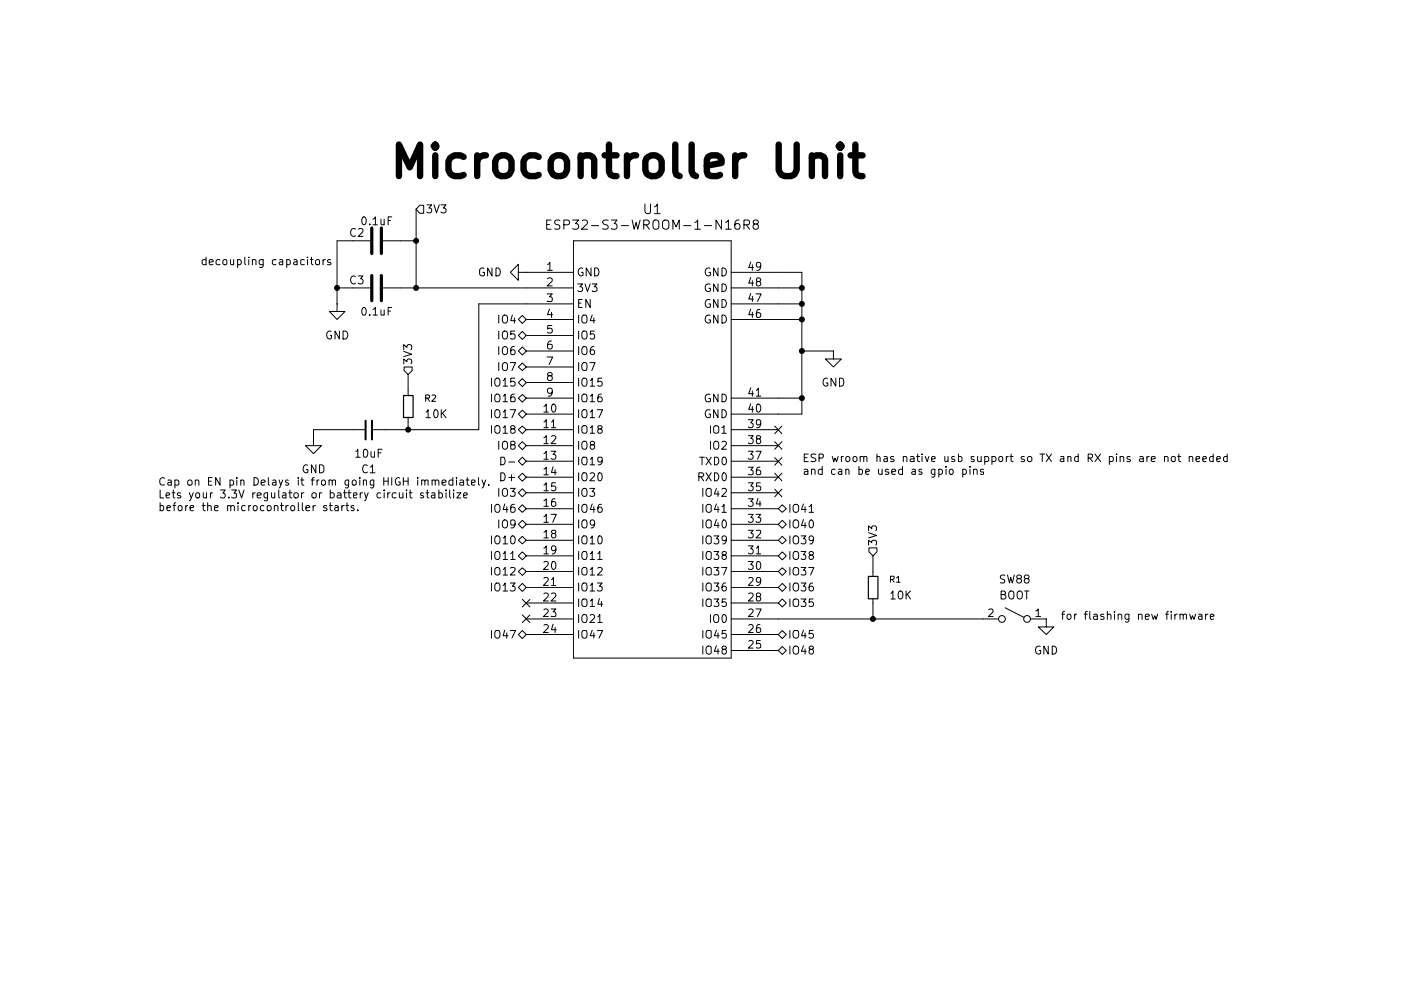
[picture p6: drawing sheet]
<svg xmlns="http://www.w3.org/2000/svg" width="297mm" height="210mm" viewBox="0 0 297 210" stroke-linecap="round" stroke-linejoin="round" font-family="sans-serif">
<g fill="none" stroke="#000" stroke-width=".21">
<path d="M176.7 74.4v1.7h1.7l-1.7 1.7-1.7-1.7h1.7M176.7 74.4h.1M184.1 115.6v-1l.7 .5 .1-.5h.8l.1 .2v.5l-.1 .3M184.1 112.9l1.7 .6-1.7 .5M184.1 112.5v-1l.7 .6 .1-.5h.8l.1 .2-.1 .7M184.2 116.2h1.7v.8l-.8 .9-.9-.9zM185.1 121.2v1M185.1 126.9v.9M208.4 131.2h3.4M209.6 129.3l.7-.2 .3 .4-1.1 1.2h1.1M213.1 128.9l4 2M218.4 131.2h3.4"/>
<path d="M219.6 129.5l.5-.4v1.6M219.6 130.7h1M221.8 131.2v1.7h1.6l-1.6 1.6-1.7-1.6h1.7M221.8 131.2h.1"/>
<circle cx="212.4" cy="131.2" r=".72"/>
<circle cx="217.8" cy="131.2" r=".72"/>
</g>
<path d="M184.1 122.2h2v4.8h-2z" fill="none" stroke="#000" stroke-width=".25"/>
<path d="M165.9 107l.8 .9-.8 .7-.9-.7z" fill="#fff"/>
<path d="M165 107.9l.9-.9 .8 .9-.8 .7zM167.5 106.9v1.7M168.2 107.2a.6 .6 0 0 1 .7-.3 .6 .6 0 0 1 .4 .5v.6a.59 .59 0 0 1-.6 .7 .59 .59 0 0 1-.6-.7zM170.3 106.8l-.4 1.2h1M170.7 107.4v1.2M171.5 107.4l.5-.5v1.7M171.5 108.6h1" fill="none" stroke="#000" stroke-width=".21"/>
<path d="M165 114.6l.9-.9 .8 .9-.8 .7z" fill="#fff"/>
<path d="M165 114.6l.9-.9 .8 .9-.8 .7zM167.5 113.6v1.7M168.2 113.9a.6 .6 0 0 1 .7-.3 .6 .6 0 0 1 .4 .5v.6a.59 .59 0 0 1-.6 .6 .59 .59 0 0 1-.6-.6zM169.8 113.6h1.1l-.6 .6h.3l.3 .4-.1 .5-.2 .2h-.5l-.3-.2M172.5 114.3l-.4 .3h-.4l-.2-.3 .2-.6 .4-.1 .3 .2a1.35 1.35 0 0 1-.4 1.5h-.3" fill="none" stroke="#000" stroke-width=".21"/>
<path d="M165 127.8l.9-.8 .8 .8-.8 .9z" fill="#fff"/>
<path d="M165 127.8l.9-.8 .8 .8-.8 .9zM167.5 127v1.6M168.2 127.2l.7-.2a1.05 1.05 0 0 1 .3 1.4l-.6 .2a1.05 1.05 0 0 1-.4-1.4zM169.8 127h1.1l-.6 .6 .5 .2 .1 .6-.3 .2h-.5l-.3-.2M172.4 127h-.8l-.1 .8 .3-.2 .5 .1 .2 .7a.59 .59 0 0 1-1 0" fill="none" stroke="#000" stroke-width=".21"/>
<path d="M165.9 137.1l.8 .8-.8 .9-.9-.9z" fill="#fff"/>
<path d="M165 137.9l.9-.8 .8 .8-.8 .9zM167.5 137v1.7M168.2 137.2a.6 .6 0 0 1 .7-.2 .6 .6 0 0 1 .4 .6v.5a.59 .59 0 0 1-.6 .6 .59 .59 0 0 1-.6-.6zM170.3 136.9l-.4 1.2h1M170.7 137.6v1.1M171.9 137.7l-.4-.3a.44 .44 0 0 1 .6-.4 .44 .44 0 0 1 .3 .6l-.5 .1-.4 .3v.3l.4 .4 .4-.1 .2-.3-.1-.5-.3-.1" fill="none" stroke="#000" stroke-width=".21"/>
<path d="M165.9 123.7l.8 .8-.8 .9-.9-.9z" fill="#fff"/>
<path d="M165 124.5l.9-.8 .8 .8-.8 .9zM167.5 123.6v1.7M168.2 123.9a.6 .6 0 0 1 .7-.3 .6 .6 0 0 1 .4 .6v.5a.59 .59 0 0 1-.6 .6 .59 .59 0 0 1-.6-.6zM169.8 123.6h1.1l-.6 .7h.3l.3 .2-.1 .6-.2 .2h-.5l-.3-.2M172.3 123.6h-.3a1.06 1.06 0 0 0-.1 1.7l.5-.2 .1-.6a.54 .54 0 0 0-1 0" fill="none" stroke="#000" stroke-width=".21"/>
<path d="M165 134.5l.9-.8 .8 .8-.8 .9z" fill="#fff"/>
<path d="M66.5 92.8v1.7h1.7l-1.7 1.7-1.7-1.7h1.7M66.5 92.8h.1M74.8 91.1h2.7M78.8 91.1h2.7M165 134.5l.9-.8 .8 .8-.8 .9zM167.5 133.7v1.6M168.2 133.9l.2-.2h.7a1.17 1.17 0 0 1 0 1.5 .59 .59 0 0 1-1-.4zM170.3 133.6l-.4 1.2h1M170.7 134.2v1.1M172.4 133.7h-.8l-.1 .8 .3-.2 .5 .1 .2 .2-.1 .5-.3 .2-.6-.2" fill="none" stroke="#000" stroke-width=".21"/>
<path d="M77.5 89.2v4M78.9 89.2v4" fill="none" stroke="#000" stroke-width=".42"/>
<path d="M85.7 77.8h1.7v.8l-.9 .8-.8-.8z" fill="#fff"/>
<path d="M71.5 64.4v1.6h1.7l-1.7 1.7-1.7-1.7h1.7M71.5 64.4h.1M74.8 61h3.7M81.2 61h3.6M85.6 77.1v-1l.7 .6 .2-.6 .6 .1 .2 .3-.2 .6M85.6 74.5l1.7 .6-1.7 .5M85.6 74.2v-1.1l.7 .6 .2-.6 .6 .1 .2 .2v.5l-.2 .3M85.7 77.8h1.7v.8l-.9 .8-.8-.8zM86.5 82.8v1M86.5 88.5v1" fill="none" stroke="#000" stroke-width=".21"/>
<path d="M78.8 58.4v5.4M80.9 58.4v5.4" fill="none" stroke="#000" stroke-width=".68"/>
<path d="M85.6 83.9h2v4.6h-2z" fill="none" stroke="#000" stroke-width=".25"/>
<path d="M109.9 101.2l.8-.9 .9 .9-.9 .8z" fill="#fff"/>
<path d="M106.2 100.2h.4a.95 .95 0 0 1 .5 .9 .95 .95 0 0 1-.5 .8h-.4zM107.9 101.3h1.2M108.5 100.7v1.2M109.9 101.2l.8-.9 .9 .9-.9 .8z" fill="none" stroke="#000" stroke-width=".21"/>
<path d="M109.9 111.2l.8-.9 .9 .9-.9 .8z" fill="#fff"/>
<path d="M105.7 110.2v1.7M106.6 110.5a.54 .54 0 0 1 .9 0 1.05 1.05 0 0 1-.3 1.4 .57 .57 0 0 1-.7-.5zM109.2 111l-.3 .3-.6-.1 .1-.9 .5-.1 .2 .2a1.26 1.26 0 0 1-.2 1.4l-.5 .1M109.9 111.2l.8-.9 .9 .9-.9 .8z" fill="none" stroke="#000" stroke-width=".21"/>
<path d="M109.9 114.6l.8-.9 .9 .9-.9 .7z" fill="#fff"/>
<path d="M104.2 113.6v1.7M105 113.9l.3-.3h.4a1.11 1.11 0 0 1 0 1.7 .6 .6 0 0 1-.8-.6zM106.7 114h.1l.3-.4v1.7M106.7 115.3h.9M108.4 113.8l.2-.2a.88 .88 0 0 1 .7 .9 .88 .88 0 0 1-.7 .8l-.3-.3zM109.9 114.6l.8-.9 .9 .9-.9 .7z" fill="none" stroke="#000" stroke-width=".21"/>
<path d="M109.9 117.9l.8-.9 .9 .9-.9 .8z" fill="#fff"/>
<path d="M104.2 116.9v1.7M105 117.2l.3-.3h.4a1.16 1.16 0 0 1 0 1.7 .6 .6 0 0 1-.8-.6zM106.7 117.4l.4-.5v1.7M106.7 118.6h.9M108.3 117.4l.4-.5v1.7M108.3 118.6h.9M109.9 117.9l.8-.9 .9 .9-.9 .8z" fill="none" stroke="#000" stroke-width=".21"/>
<path d="M109.9 104.5l.8-.9 .9 .9-.9 .8z" fill="#fff"/>
<path d="M105.7 103.5v1.7M106.6 103.8a.54 .54 0 0 1 .9 0 1.05 1.05 0 0 1-.3 1.4 .57 .57 0 0 1-.7-.5zM108.2 103.5h1l-.6 .7 .5 .2v.7l-.2 .1h-.5l-.2-.1M109.9 104.5l.8-.9 .9 .9-.9 .8z" fill="none" stroke="#000" stroke-width=".21"/>
<path d="M110.7 107l.9 .9-.9 .7-.8-.7z" fill="#fff"/>
<path d="M104.2 106.9v1.7M105 107.2l.3-.3h.4a1.11 1.11 0 0 1 0 1.7 .6 .6 0 0 1-.8-.6zM107 106.8l-.3 1.2h1M107.4 107.4v1.2M109.1 106.9a.63 .63 0 0 0-.8 .5v1.1l.2 .1 .6-.1 .1-.6-.1-.3-.6-.1-.2 .4M109.9 107.9l.8-.9 .9 .9-.9 .7z" fill="none" stroke="#000" stroke-width=".21"/>
<path d="M109.9 124.5l.8-.8 .9 .8-.9 .9z" fill="#fff"/>
<path d="M104.2 123.6v1.7M105 123.9l.3-.3h.4a1.16 1.16 0 0 1 0 1.7 .6 .6 0 0 1-.8-.6zM106.7 124.1l.4-.5v1.7M106.7 125.3h.9M108.2 123.6h1l-.6 .7 .6 .2-.1 .6-.2 .2h-.5l-.2-.2M109.9 124.5l.8-.8 .9 .8-.9 .9z" fill="none" stroke="#000" stroke-width=".21"/>
<path d="M109.9 121.2l.8-.8 .9 .8-.9 .8z" fill="#fff"/>
<path d="M104.2 120.3v1.6M105.2 120.4l.5-.1a1.04 1.04 0 0 1 0 1.6l-.7-.1a1.16 1.16 0 0 1 .2-1.4zM106.7 120.7l.4-.4v1.6M106.7 121.9h.9M108.3 120.5l.2-.2h.4l.3 .4-1 1.2h1M109.9 121.2l.8-.8 .9 .8-.9 .8z" fill="none" stroke="#000" stroke-width=".21"/>
<path d="M109.9 134.5l.8-.8 .9 .8-.9 .9z" fill="#fff"/>
<path d="M104.2 133.7v1.6M105 133.9a.69 .69 0 0 1 .9 0 1.16 1.16 0 0 1-.2 1.4 .6 .6 0 0 1-.8-.5zM107 133.6l-.3 1.2h1M107.4 134.2v1.1M108.2 133.7h1.1l-.8 1.6M109.9 134.5l.8-.8 .9 .8-.9 .9z" fill="none" stroke="#000" stroke-width=".21"/>
<path d="M109.9 97.8l.8-.9 .9 .9-.9 .8z" fill="#fff"/>
<path d="M106.2 96.9h.6a.9 .9 0 0 1 .3 1.1 .9 .9 0 0 1-.9 .6zM107.9 98h1.2M109.9 97.8l.8-.9 .9 .9-.9 .8z" fill="none" stroke="#000" stroke-width=".21"/>
<path d="M109.9 87.8l.8-.8 .9 .8-.9 .8z" fill="#fff"/>
<path d="M104.2 86.9v1.7M105 87.1l.3-.2h.4a1.16 1.16 0 0 1 0 1.7 .6 .6 0 0 1-.8-.6zM106.7 87.4l.4-.5v1.7M106.7 88.6h.9M108.2 86.9h1.1l-.8 1.7M109.9 87.8l.8-.8 .9 .8-.9 .8z" fill="none" stroke="#000" stroke-width=".21"/>
<path d="M109.9 94.5l.8-.9 .9 .9-.9 .8z" fill="#fff"/>
<path d="M105.7 93.6v1.6M106.8 93.6a.52 .52 0 0 1 .7 .2 1.12 1.12 0 0 1-.3 1.4h-.4a1.17 1.17 0 0 1 0-1.6zM108.5 94.3l-.2-.2v-.4l.2-.1h.6l.1 .3-.1 .2-.8 .3v.7l.2 .1h.6l.1-.3-.1-.5-.2-.1M109.9 94.5l.8-.9 .9 .9-.9 .8z" fill="none" stroke="#000" stroke-width=".21"/>
<path d="M109.9 91.1l.8-.8 .9 .8-.9 .8z" fill="#fff"/>
<path d="M104.2 90.3v1.6M105 90.4l.3-.1a.57 .57 0 0 1 .7 .5v.6a.57 .57 0 0 1-.7 .5 1.05 1.05 0 0 1-.3-1.5zM106.7 90.7l.4-.4v1.6M106.7 91.9h.9M108.5 90.9l-.2-.1 .1-.5a.6 .6 0 0 1 .8 .2l-.1 .3-.8 .3 .1 .7a.6 .6 0 0 0 .8-.2l-.1-.5-.2-.2M109.9 91.1l.8-.8 .9 .8-.9 .8z" fill="none" stroke="#000" stroke-width=".21"/>
<path d="M110.7 80.3l.9 .8-.9 .9-.8-.9z" fill="#fff"/>
<path d="M104.2 80.2v1.7M105 80.4l.3-.2h.4a1.16 1.16 0 0 1 0 1.7 .6 .6 0 0 1-.8-.6zM106.7 80.7l.4-.5v1.7M106.7 81.9h.9M109.1 80.2h-.8v.8l.2-.1h.4l.3 .3-.1 .6-.6 .1-.2-.2M109.9 81.1l.8-.8 .9 .8-.9 .9z" fill="none" stroke="#000" stroke-width=".21"/>
<path d="M109.9 77.8l.8-.8 .9 .8-.9 .8z" fill="#fff"/>
<path d="M105.7 76.9v1.7M106.6 77.1a.55 .55 0 0 1 .6-.2 .55 .55 0 0 1 .4 .5l-.1 .9a.54 .54 0 0 1-.9 0zM108.2 76.9h1.1l-.8 1.7M109.9 77.8l.8-.8 .9 .8-.9 .8z" fill="none" stroke="#000" stroke-width=".21"/>
<path d="M109.9 71.1l.8-.8 .9 .8-.9 .9z" fill="#fff"/>
<path d="M109.9 57.7v-1.7l-1.7 1.7 1.7 1.7v-1.7h1.7M111.6 57.7h.1M105.7 70.2v1.7M106.6 70.4a.54 .54 0 0 1 .9 0 1.12 1.12 0 0 1-.3 1.5l-.4-.1a1.28 1.28 0 0 1-.2-1.4zM109.1 70.2h-.8v.8l.2-.2h.4l.3 .3-.1 .7-.6 .1-.2-.2M109.9 71.1l.8-.8 .9 .8-.9 .9z" fill="none" stroke="#000" stroke-width=".21"/>
<path d="M89 43.5h.8v1.7h-.8l-.8-.8z" fill="#fff"/>
<path d="M74.8 51.1h3.7M81.2 51.1h3.6M89 43.5h.8v1.7h-.8l-.8-.8zM90.5 43.4h1l-.6 .7 .5 .2v.7l-.2 .1-.7-.1M92 43.4l.5 1.7 .6-1.7M93.5 43.4h1.1l-.6 .7 .5 .2v.7l-.3 .1h-.5l-.2-.1" fill="none" stroke="#000" stroke-width=".21"/>
<path d="M78.8 48.3v5.5M80.9 48.3v5.5" fill="none" stroke="#000" stroke-width=".68"/>
<path d="M165.9 110.3l.8 .9-.8 .8-.9-.8z" fill="#fff"/>
<path d="M165 111.2l.9-.9 .8 .9-.8 .8zM167.5 110.2v1.7M168.2 110.5a.6 .6 0 0 1 .7-.3 .6 .6 0 0 1 .4 .6v.6a.6 .6 0 0 1-.6 .6 .6 .6 0 0 1-.6-.6zM170.3 110.2l-.4 1.2h1M170.7 110.8v1.1M171.7 110.4l.3-.2a.95 .95 0 0 1 .5 .9 .95 .95 0 0 1-.5 .8l-.3-.1-.2-.5z" fill="none" stroke="#000" stroke-width=".21"/>
<path d="M165 117.9l.9-.9 .8 .9-.8 .8z" fill="#fff"/>
<path d="M165 117.9l.9-.9 .8 .9-.8 .8zM167.5 116.9v1.7M168.2 117.2a.6 .6 0 0 1 .7-.3 .6 .6 0 0 1 .4 .6v.5a.59 .59 0 0 1-.6 .6 .59 .59 0 0 1-.6-.6zM169.8 116.9h1.1l-.6 .7h.3a.6 .6 0 0 1 0 1h-.5l-.3-.2M171.9 117.7l-.4-.4a.44 .44 0 0 1 .6-.4 .44 .44 0 0 1 .3 .6l-.9 .4v.4l.4 .3 .4-.1 .2-.2v-.4l-.4-.2" fill="none" stroke="#000" stroke-width=".21"/>
<path d="M165 121.2l.9-.8 .8 .8-.8 .8z" fill="#fff"/>
<g fill="none" stroke="#000" stroke-width=".21">
<path d="M111.6 57.7h10M116.1 56h.1l.4-.4v1.7M116.1 59.1l.7-.2 .2 .2 .1 .3-.1 .3-1 .9h1.1M116.1 57.3h1M121.6 51.1h33.4v88.4h-33.4zM123.5 56.9a.83 .83 0 0 0-.9 .6 .83 .83 0 0 0 .5 1l.5-.2v-.6h-.3M125.3 56.8v1.7l-1-1.7v1.7M126.1 56.8h.4a.96 .96 0 0 1 0 1.7h-.4zM150.5 56.9a.79 .79 0 0 0-1 .8 .79 .79 0 0 0 1 .7l.1-.7h-.3M152.2 56.8v1.7l-.9-1.7v1.7M153.1 56.8a.85 .85 0 0 1 .9 .9 .85 .85 0 0 1-.9 .8zM155 57.7h10"/>
<path d="M159.2 55.5l-.5 1.2h1.1M159.2 58.8l-.5 1.2h1.1M159.5 56.1v1.2M159.5 59.5v1.1M160.6 59.7l-.2-.3v-.4h.7l.2 .3-.1 .2-.8 .3v.1v.6l.2 .1h.4l.3-.3v-.4l-.3-.2M161.3 56.3l-.3 .3h-.6v-.9l.6-.1a1.06 1.06 0 0 1-.2 1.7h-.4M111.6 61h10M111.6 64.4h10M111.6 67.7h10M111.6 71.1h10M111.6 74.4h10M111.6 77.8h10"/>
<path d="M116 62.3h1.1l-.6 .6 .5 .2v.7h-1M116 75.7h1.2l-.8 1.6M116.4 79.7l-.3-.3 .1-.2 .2-.2 .5 .1 .2 .2-.1 .3-.6 .1-.3 .3v.3l.3 .4h.4l.3-.4v-.3l-.3-.3M116.5 65.5l-.4 1.2h1.1M116.9 72.3a.7 .7 0 0 0-.8 .8v.6l.1 .2 .6 .1 .2-.2v-.7l-.6-.1-.3 .2M116.9 66.2v1.1M117 69h-.8l-.1 .8 .2-.2 .6 .1 .2 .7-.3 .2-.7-.2M122.5 60.2h1l-.6 .6 .5 .2 .1 .6-.3 .2-.7-.2M122.7 64.3h.5M122.7 66.8v1.7M122.7 70.2v1.7M122.7 73.5v1.7"/>
<path d="M122.7 76.9v1.7M123.4 63.5h-.7v1.7h.7M123.4 67.1a.6 .6 0 0 1 .9-.2l.1 .2a1.16 1.16 0 0 1-.3 1.4 .6 .6 0 0 1-.7-.5zM123.4 70.4a.6 .6 0 0 1 .9-.1l.2 .5a.91 .91 0 0 1-.4 1.1 .6 .6 0 0 1-.7-.6zM123.4 73.7a.6 .6 0 0 1 .9-.1l.1 .1a1.16 1.16 0 0 1-.3 1.5 .6 .6 0 0 1-.7-.5zM123.4 77.1a.6 .6 0 0 1 .9-.1 1.28 1.28 0 0 1-.2 1.6 .6 .6 0 0 1-.7-.6zM124 60.2l.5 1.6 .6-1.6M125.1 76.9h1.1l-.7 1.7M125.1 63.5v1.7l-.9-1.7v1.7M125.6 60.2h1l-.6 .6 .5 .2 .1 .6-.4 .2h-.5l-.1-.2M125.6 66.8l-.5 1.2h1.1M125.9 73.5a.72 .72 0 0 0-.8 .8v.5l.2 .3 .4 .1 .4-.4v-.3l-.4-.3-.4 .1-.2 .2"/>
<path d="M125.9 67.4v1.1M126 70.2h-.8l-.1 .8 .3-.2 .5 .1 .2 .2-.1 .6-.3 .2-.6-.2M150.5 60.3a.75 .75 0 0 0-1 .7 .75 .75 0 0 0 1.1 .6v-.5h-.3M150.5 63.6a.8 .8 0 0 0-1 .7 .8 .8 0 0 0 1 .8l.1-.7h-.3M150.5 66.9a.79 .79 0 0 0-1 .7 .79 .79 0 0 0 1 .8l.1-.6h-.3M152.2 60.2v1.6l-.9-1.6v1.6M152.2 63.5v1.7l-.9-1.7v1.7M152.2 66.8v1.7l-.9-1.7v1.7M153.1 60.2a.81 .81 0 0 1 .9 .8 .81 .81 0 0 1-.9 .8zM153.1 63.5a.85 .85 0 0 1 .9 .8 .85 .85 0 0 1-.9 .9zM153.1 66.8a.85 .85 0 0 1 .9 .8 .85 .85 0 0 1-.9 .9zM155 61h10"/>
<path d="M155 64.4h10M155 67.7h10M159.2 62.2l-.5 1.2h1.1M159.2 65.5l-.5 1.2h1.1M159.5 62.8v1.1M159.5 66.2v1.1M160.3 62.3h1.1l-.8 1.6M161.1 65.6h-.3a1.22 1.22 0 0 0-.2 1.7l.6-.2 .1-.6a.6 .6 0 0 0-.9-.1v.1M111.6 81.1h10M111.6 84.4h10M111.6 87.8h10M111.6 91.1h10"/>
<path d="M111.6 94.5h10M111.6 97.8h10M115.3 86.2l.5-.5v1.7M115.3 89.5l.5-.5v1.7M115.3 92.8l.5-.4v1.7M115.3 96.2l.5-.5v1.7M115.3 99.5l.5-.4v1.6M115.3 87.4h.9M115.3 90.7h.9M115.3 94.1h.9M115.3 97.4h.9M116.8 95.7h1.1l-.6 .7 .5 .1v.7l-.3 .2-.7-.2"/>
<path d="M116.9 89.5l.4-.5v1.7M116.9 92.5l.6-.1 .4 .4-1.1 1.3h1.1M116.9 90.7h1M117.1 83.1l-.3 .3h-.4l-.3-.3 .1-.7 .6-.1 .2 .2a1.26 1.26 0 0 1-.2 1.4l-.6 .1M117.3 85.7a.88 .88 0 0 1 .6 .8 .88 .88 0 0 1-.6 .9l-.4-.7 .1-.7zM117.3 99l-.4 1.2h1M117.7 99.6v1.1M122.7 80.2v1.7M122.7 83.6v1.6M122.7 86.9v1.7M122.7 90.3v1.6M122.7 93.6v1.6"/>
<path d="M122.7 96.9v1.7M123.4 80.4a.6 .6 0 0 1 .9-.1l.2 .5a.91 .91 0 0 1-.4 1.1 .6 .6 0 0 1-.7-.6zM123.4 83.8a.6 .6 0 0 1 .9-.1 1.5 1.5 0 0 1 0 1.5h-.7a1.28 1.28 0 0 1-.2-1.4zM123.4 87.1a.6 .6 0 0 1 .9-.1l.2 .5a.91 .91 0 0 1-.4 1.1 .6 .6 0 0 1-.7-.6zM123.4 90.4l.4-.1h.5a1.12 1.12 0 0 1-.2 1.6h-.3a1.05 1.05 0 0 1-.4-1.5zM123.4 97.1l.2-.2h.7l.1 .2a1.16 1.16 0 0 1-.3 1.5 .6 .6 0 0 1-.7-.6zM123.6 93.6h.5a1.16 1.16 0 0 1 0 1.6 .6 .6 0 0 1-.7-.5v-.6zM125.1 80.7l.5-.5v1.7M125.1 84l.4-.2 .1-.2v1.6M125.1 87.4l.5-.5v1.7M125.1 90.7l.5-.4v1.6M125.1 97.4l.5-.5v1.7"/>
<path d="M125.1 81.9h1M125.1 85.2h1M125.1 88.6h1M125.1 91.9h1M125.1 98.6h1M125.5 94.3l-.4-.3a.44 .44 0 0 1 .6-.5 .44 .44 0 0 1 .3 .6l-.7 .2-.2 .3 .1 .5 .3 .1h.4l.2-.3-.1-.5-.3-.1M126.7 86.9h1.1l-.8 1.7M127 90.9l-.3-.3 .1-.3a.6 .6 0 0 1 .9 .2l-.2 .3-.7 .2v.8a.6 .6 0 0 0 .9-.2l-.1-.5-.3-.2M127.5 83.6l-.5 .1a1.31 1.31 0 0 0-.2 1.4l.7 .1 .2-.7-.4-.3h-.5l-.1 .3M127.6 80.2h-.8l-.1 .8 .2-.1h.6l.2 .3-.1 .5-.3 .2h-.4l-.2-.2M127.7 97.6l-.4 .4-.5-.1-.1-.3 .1-.7 .8 .1a1.17 1.17 0 0 1-.4 1.6h-.4M148.3 96.9h1.1"/>
<path d="M148.8 96.9v1.7M149.7 96.9l1.1 1.7M150.5 83.7a.84 .84 0 0 0-1 .4 .84 .84 0 0 0 .4 1.1l.7-.1v-.6h-.3M150.5 87a.79 .79 0 0 0-1 .7 .79 .79 0 0 0 1 .8l.1-.7h-.3M150.6 90.3v1.6M150.6 93.6v1.6M150.8 96.9l-1.1 1.7M151.4 90.4l.3-.1a.57 .57 0 0 1 .7 .5v.6a.57 .57 0 0 1-.7 .5 1.05 1.05 0 0 1-.3-1.5zM151.5 96.9h.6a.89 .89 0 0 1 .3 1.1 .89 .89 0 0 1-.9 .6zM151.6 93.6h.5a1.16 1.16 0 0 1 0 1.6 .6 .6 0 0 1-.8-.5l.1-.9zM152.2 83.6v1.6l-.9-1.6v1.6M152.2 86.9v1.7l-.9-1.7v1.7"/>
<path d="M153.1 83.6a.89 .89 0 0 1 .9 .5 .89 .89 0 0 1-.3 1.1h-.6zM153.1 86.9a.85 .85 0 0 1 .9 .8 .85 .85 0 0 1-.9 .9zM153.1 90.7l.4-.4v1.6M153.1 93.7l.6-.1 .2 .1 .1 .4-1 1.1h1M153.1 91.9h.9M153.2 97l.6-.1a.96 .96 0 0 1-.4 1.7 1.19 1.19 0 0 1-.2-1.6zM155 84.4h10M155 87.8h10M155 91.1h10M155 94.5h10M155 97.8h10M158.7 89h1l-.5 .7h.3l.2 .3-.1 .5-.3 .2-.6-.2"/>
<path d="M158.7 92.4h1l-.5 .6h.3l.2 .3-.1 .6-.3 .2-.6-.2M158.7 95.7h1l-.5 .7h.3l.2 .3-.1 .5-.3 .2-.6-.2M158.7 99.1h1l-.5 .6h.3l.2 .3-.1 .6h-.9M159.2 82.2l-.5 1.3h1.1M159.2 85.6l-.5 1.2h1.1M159.5 82.9v1.1M159.5 86.2v1.2M160.3 95.7h1.1l-.8 1.7M160.4 82.8l.4-.5v1.7M160.4 84h.9M160.4 85.9l.3-.2a.88 .88 0 0 1 .6 .8 .88 .88 0 0 1-.6 .9l-.3-.2zM160.6 93l-.2-.3 .2-.3 .6 .1 .1 .2-.2 .3a.65 .65 0 0 0-.7 .2 .65 .65 0 0 0 0 .8l.6 .1 .2-.2 .1-.5-.3-.4"/>
<path d="M161.1 99.1h-.5a1.23 1.23 0 0 0 0 1.6l.6-.1 .1-.6-.3-.3h-.6v.3M161.3 89.7l-.3 .4-.6-.1v-.3v-.6l.6-.1 .2 .2a1.26 1.26 0 0 1-.2 1.4l-.6 .1M111.6 101.2h10M111.6 104.5h10M111.6 107.9h10M111.6 111.2h10M111.6 114.6h10M111.6 117.9h10M115.3 102.9l.5-.5v1.7M115.3 106.2l.5-.5v1.7M115.3 109.6l.5-.5v1.6M115.3 112.9l.5-.5v1.6"/>
<path d="M115.3 116.2l.5-.5v1.7M115.3 119.2l.6-.2 .3 .2v.3l-1 1.2h1M115.3 100.7h.9M115.3 104.1h.9M115.3 107.4h.9M115.3 110.7h.9M115.3 114h.9M115.3 117.4h.9M116.8 109.1h1.1l-.7 1.6M117.2 113.1l-.3-.3 .2-.4 .7 .1 .1 .3-.2 .2a.63 .63 0 0 0-.8 .5l.3 .5h.5l.2-.5-.4-.4M117.3 119a.89 .89 0 0 1 .6 .9 .89 .89 0 0 1-.6 .8l-.4-.6 .1-.7zM117.7 105.7l-.5 .1a1.23 1.23 0 0 0 0 1.6l.5-.1 .2-.2v-.4l-.4-.4h-.3l-.3 .4"/>
<path d="M117.8 102.4h-.8l-.1 .8 .1-.1a.6 .6 0 0 1 .9 .2l-.2 .7-.5 .1-.3-.2M117.9 116.4l-.2 .3-.5 .1a.6 .6 0 0 1 0-1.1h.3a1.06 1.06 0 0 1-.2 1.7h-.2M122.7 100.2v1.7M122.7 103.5v1.7M122.7 106.9v1.7M122.7 110.2v1.7M122.7 113.6v1.7M122.7 116.9v1.7M123.4 100.5a.6 .6 0 0 1 .9-.2l.2 .5a.91 .91 0 0 1-.4 1.1 .6 .6 0 0 1-.7-.6zM123.4 103.8a.6 .6 0 0 1 .9-.2l.1 .2a1.16 1.16 0 0 1-.3 1.4 .6 .6 0 0 1-.7-.5zM123.4 107.2a.6 .6 0 0 1 .9-.2 1.28 1.28 0 0 1-.2 1.6 .6 .6 0 0 1-.7-.6zM123.4 110.5a.6 .6 0 0 1 .9-.2l.1 .2a1.16 1.16 0 0 1-.3 1.4 .6 .6 0 0 1-.7-.5z"/>
<path d="M123.4 113.9a.6 .6 0 0 1 .9-.2 1.28 1.28 0 0 1-.2 1.6 .6 .6 0 0 1-.7-.6zM123.4 117.2a.6 .6 0 0 1 .9-.2l.2 .5a.91 .91 0 0 1-.4 1.1 .6 .6 0 0 1-.7-.6zM125.1 103.5h1l-.5 .7 .4 .2v.7l-.3 .1-.6-.1M125.1 100.4l.6-.2 .3 .2 .1 .4-1 1.1h1M125.1 114h.2l.3-.4v1.7M125.1 117.4l.5-.5v1.7M125.1 115.3h1M125.1 118.6h1M125.6 106.8l-.5 1.2h1.1M125.9 107.4v1.2M126.1 111l-.4 .3h-.4l-.2-.3 .2-.7 .4-.1 .3 .2a1.26 1.26 0 0 1-.3 1.4l-.4 .1M126.7 117.4l.5-.5v1.7"/>
<path d="M126.7 118.6h1M126.8 100.4l.3-.2a.89 .89 0 0 1 .6 .9 .89 .89 0 0 1-.6 .8l-.3-.1zM126.8 113.8l.3-.2a.88 .88 0 0 1 .6 .9 .88 .88 0 0 1-.6 .8l-.3-.2zM127.5 106.9l-.5 .1a1.61 1.61 0 0 0-.2 1.5h.7l.2-.6-.4-.4-.5 .1-.1 .3M148.2 101.1l.8-.1 .2-.2-.1-.4-.3-.2h-.6v1.7M148.6 101.1l.6 .8M149 103.5v1.7M149 106.9v1.7M149 110.2v1.7M149 113.6v1.7M149 116.9v1.7M149.7 100.2l1.1 1.7"/>
<path d="M149.8 103.8a.6 .6 0 0 1 1 0v1.2a.6 .6 0 0 1-.6 .3 .6 .6 0 0 1-.5-.6zM149.8 107.2a.6 .6 0 0 1 1 0v1.2a.6 .6 0 0 1-.7 .2 .6 .6 0 0 1-.4-.6zM149.8 110.5a.6 .6 0 0 1 1 0v1.2a.6 .6 0 0 1-.6 .2 .6 .6 0 0 1-.5-.5zM149.8 113.9a.6 .6 0 0 1 1 0v1.2a.6 .6 0 0 1-.7 .2 .6 .6 0 0 1-.4-.6zM149.8 117.2a.6 .6 0 0 1 1 0v1.2a.6 .6 0 0 1-.7 .2 .6 .6 0 0 1-.4-.6zM150.8 100.2l-1.1 1.7M151.4 113.6h1l-.5 .6 .3 .1 .2 .3-.1 .5-.2 .2-.7-.2M151.4 116.9h1l-.5 .7 .3 .1 .2 .2-.1 .5-.2 .2-.7-.2M151.5 100.2a.85 .85 0 0 1 .9 .9 .85 .85 0 0 1-.9 .8zM151.9 103.5l-.4 1.2h1M151.9 106.8l-.4 1.2h1M151.9 110.2l-.4 1.2h1"/>
<path d="M152.2 104.1v1.1M152.2 107.4v1.2M152.2 110.8v1.1M153.1 103.7l.6-.2 .2 .2 .1 .4-1 1.1h1M153.1 107.4l.4-.5v1.7M153.1 108.6h.9M153.4 100.2a.89 .89 0 0 1 .6 .9 .89 .89 0 0 1-.6 .8l-.3-.6 .1-.7zM153.4 110.2a.89 .89 0 0 1 .6 .9 .89 .89 0 0 1-.6 .8l-.3-.6 .1-.7zM153.4 117.7l-.3-.4a.44 .44 0 0 1 .5-.4 .44 .44 0 0 1 .3 .6l-.8 .4v.4l.3 .3 .4-.1 .2-.2v-.4l-.3-.2M154 114.3l-.3 .3h-.5l-.1-.3 .1-.5 .5-.2a1.06 1.06 0 0 1-.2 1.7h-.3M155 101.2h10M155 104.5h10"/>
<path d="M155 107.9h10M155 111.2h10M155 114.6h10M155 117.9h10M158.7 102.4h1l-.5 .6 .5 .3-.1 .6-.3 .2-.6-.2M158.7 105.7h1l-.5 .6 .4 .2 .1 .6-.4 .3-.6-.2M158.7 109.1h1l-.5 .6 .4 .1 .1 .2-.1 .6-.3 .1-.6-.1M158.7 112.4h1l-.5 .6 .3 .1 .2 .3-.1 .5-.3 .1-.6-.1M158.7 115.7h1l-.5 .6 .3 .1 .2 .3-.1 .6-.3 .1-.6-.1M158.7 119h1l-.5 .7 .3 .1 .2 .3-.1 .5-.3 .1-.6-.1M160.3 109.1h1l-.6 .6 .5 .1v.8l-.2 .1h-.6l-.1-.1M160.4 112.5l.7-.1 .2 .5-1 1.1h1"/>
<path d="M160.4 116.2l.4-.5v1.7M160.4 117.4h.9M160.4 119.2l.3-.2a.89 .89 0 0 1 .6 .9 .89 .89 0 0 1-.6 .8l-.3-.1v-.5zM160.7 105.7l-.3 1.1h1M161.1 106.3v1.1M161.2 102.4h-.8v.8l.1-.2 .6 .1 .2 .2-.1 .6-.2 .2h-.5l-.1-.2M111.6 121.2h10M111.6 124.5h10M111.6 127.8h10M111.6 131.2h10M111.6 134.5h10M115.3 122.6l.6-.2 .3 .5-1 1.2h1"/>
<path d="M115.3 125.9l.6-.2 .3 .2v.3l-1 1.2h1M115.3 129.3l.6-.2 .3 .4-1 1.2h1M115.3 132.6l.6-.2 .3 .2v.3l-1 1.2h1M116.8 129.1h1.1l-.6 .6 .5 .2v.7h-1M116.9 122.9h.2l.2-.5v1.7M116.9 125.9l.6-.2 .3 .2 .1 .3-1.1 1.2h1.1M116.9 124.1h1M117.3 132.3l-.4 1.2h1M117.7 133v1.1M122.7 120.3v1.6M122.7 123.6v1.7M122.7 127v1.6"/>
<path d="M122.7 130.3v1.7M122.7 133.7v1.6M123.4 120.6a.6 .6 0 0 1 .9-.2 1.12 1.12 0 0 1-.2 1.5l-.7-.1zM123.4 123.9a.6 .6 0 0 1 .9-.2l.2 .5a.91 .91 0 0 1-.4 1.1 .6 .6 0 0 1-.7-.6zM123.4 127.2l.4-.2 .5 .1a1.12 1.12 0 0 1-.2 1.5h-.3a1.05 1.05 0 0 1-.4-1.4zM123.4 130.6a.6 .6 0 0 1 .9-.2l.2 .5a.91 .91 0 0 1-.4 1.1 .6 .6 0 0 1-.7-.6zM123.4 133.9l.2-.2h.7l.1 .2a1.16 1.16 0 0 1-.3 1.4 .6 .6 0 0 1-.7-.5zM125.1 120.7l.4-.1 .1-.3v1.6M125.1 124.1l.5-.5v1.7M125.1 127.4l.5-.4v1.6M125.1 130.5l.6-.2 .3 .2 .1 .3-1 1.2h1M125.1 121.9h1"/>
<path d="M125.1 125.3h1M125.1 128.6h1M125.6 133.6l-.5 1.2h1.1M125.9 134.2v1.1M126.7 123.6h1l-.6 .7 .6 .2-.1 .6-.3 .2h-.5l-.1-.2M126.7 133.7h1.1l-.8 1.6M126.7 120.5l.2-.2h.4l.4 .4-1 1.2h1M126.7 130.8l.5-.5v1.7M126.7 132h1M127.1 126.9l-.4 1.2h1.1M127.5 127.5v1.1M149 120.3v1.6"/>
<path d="M149 123.6v1.7M149 127v1.6M149 133.7v1.6M149 137v1.7M149.8 123.9a.6 .6 0 0 1 1 0v1.2a.6 .6 0 0 1-.7 .2 .6 .6 0 0 1-.4-.6zM149.8 127.2l.3-.2 .7 .2v1.2l-.7 .2a1.05 1.05 0 0 1-.3-1.4zM149.8 133.9l.1-.2h.7l.2 .2v1.1a.6 .6 0 0 1-.6 .3 .6 .6 0 0 1-.5-.5zM149.8 137.2a.6 .6 0 0 1 1 0v1.2a.6 .6 0 0 1-.7 .3 .6 .6 0 0 1-.4-.6zM149.9 120.4a.6 .6 0 0 1 .9 .2v1.2l-.3 .1-.7-.1a1.16 1.16 0 0 1 .1-1.4zM150.6 130.3v1.7M151.4 120.3h1l-.5 .6 .3 .1 .2 .2-.1 .6h-.9M151.4 123.6h1l-.5 .7 .5 .2-.1 .6-.2 .2-.7-.2"/>
<path d="M151.4 127h1l-.5 .6 .4 .2 .1 .6-.3 .2-.7-.2M151.4 130.6l.3-.3h.4a1.16 1.16 0 0 1 0 1.7 .6 .6 0 0 1-.8-.6zM151.9 133.6l-.4 1.2h1M151.9 136.9l-.4 1.2h1M152.2 134.2v1.1M152.2 137.6v1.1M153 120.3h1.1l-.7 1.6M153.4 130.3a.89 .89 0 0 1 .6 .8 .89 .89 0 0 1-.6 .9l-.3-.7 .1-.7zM153.4 137.7l-.3-.3a.44 .44 0 0 1 .5-.4 .44 .44 0 0 1 .3 .6l-.5 .1-.3 .3v.3l.3 .4 .4-.1 .2-.3v-.3l-.3-.3M153.8 123.6a.72 .72 0 0 0-.7 .8v.6l.3 .3 .5-.2 .1-.6a.54 .54 0 0 0-.9 0M153.9 127h-.7l-.1 .8 .2-.2 .5 .1 .2 .7a.59 .59 0 0 1-.9 0M153.9 133.7h-.7l-.1 .8 .2-.2 .5 .1 .2 .2-.1 .5-.2 .2-.6-.2"/>
<path d="M155 121.2h10M155 124.5h10M155 127.8h10M155 131.2h10M155 134.5h10M155 137.9h10M158.7 122.6l.6-.2 .4 .5-1 1.2h1M158.7 125.9l.6-.2 .3 .2 .1 .3-1 1.2h1M158.7 129.3l.6-.2 .4 .4-1 1.2h1M158.7 132.6l.6-.2 .3 .2 .1 .3-1 1.2h1M158.7 136l.1-.1a.6 .6 0 0 1 .9 .2l-.1 .4-.9 .9h1M160.3 129.1h1.1l-.8 1.6"/>
<path d="M160.6 126.5l-.2-.3v-.4h.7l.2 .3-.1 .2-.8 .3v.2v.5l.2 .1h.4l.3-.3-.1-.4-.2-.2M161.1 132.4h-.3a1.22 1.22 0 0 0-.2 1.7l.6-.2 .1-.6a.6 .6 0 0 0-.9-.1v.1M161.2 135.8h-.8v.8l.1-.2 .6 .1 .2 .2-.1 .6h-.8M161.3 123.1l-.3 .3h-.6v-.9l.6-.1a1.06 1.06 0 0 1-.2 1.7h-.4M165 121.2l.9-.8 .8 .8-.8 .8zM167.5 120.3v1.6M168.2 120.6a.6 .6 0 0 1 .7-.3 .6 .6 0 0 1 .4 .5l-.1 1-.6 .1-.4-.1zM169.8 120.3h1.1l-.6 .6h.3l.3 .3-.1 .6h-1M171.4 120.3h1.2l-.7 1.6"/>
</g>
<path d="M109.9 84.4l.8-.7 .9 .7-.9 .9z" fill="#fff"/>
<path d="M104.2 83.6v1.6M105 83.8l.3-.2h.4a1.11 1.11 0 0 1 0 1.6h-.5a1.28 1.28 0 0 1-.2-1.4zM106.7 84l.4-.4v1.6M106.7 85.2h.9M109.1 83.6h-.4l-.4 .3v1.2h.8l.1-.6-.1-.3h-.6l-.2 .3M109.9 84.4l.8-.7 .9 .7-.9 .9z" fill="none" stroke="#000" stroke-width=".21"/>
<path d="M109.9 74.4l.8-.8 .9 .8-.9 .9z" fill="#fff"/>
<path d="M105.7 73.5v1.7M106.6 73.7a.54 .54 0 0 1 .9 0 1.05 1.05 0 0 1-.3 1.5 .57 .57 0 0 1-.7-.5zM109.1 73.5a.63 .63 0 0 0-.8 .4v1.1l.6 .2 .3-.4-.1-.5-.2-.1-.5 .1-.1 .2M109.9 74.4l.8-.8 .9 .8-.9 .9z" fill="none" stroke="#000" stroke-width=".21"/>
<path d="M109.9 67.7l.8-.8 .9 .8-.9 .9z" fill="#fff"/>
<g fill="none" stroke="#000" stroke-width=".21">
<path d="M43.7 55.1h-.7l-.2 .3v.5a.6 .6 0 0 0 .9 .1M43.7 54.5v1.6M44.4 55.6l.8-.1-.1-.4-.5-.1-.2 .3v.7h.7M46.7 55.1h-.7l-.2 .3v.5a.6 .6 0 0 0 .9 .1M47.3 55.2l.3-.2 .5 .2-.1 .8a.52 .52 0 0 1-.8-.1zM48.9 55v1l.5 .1 .1-.1M49.5 55v1.1M50.4 55.1h.6l.1 .3v.5a.52 .52 0 0 1-.7 .1M50.4 55v1.7M51.9 54.5v1.4l.2 .2M52.7 54.5v.1M52.7 55v1.1"/>
<path d="M53.5 55.2l.3-.2 .4 .1 .1 1M53.5 55v1.1M55.8 55v1.4l-.3 .3-.5-.1M55.8 55.1h-.7l-.2 .3v.5a.6 .6 0 0 0 .9 .1M58.5 55.1l-.4-.1-.4 .4v.5l.2 .1h.6M59.3 55.1h.6v1M59.9 55.5h-.5l-.2 .3 .2 .3 .5-.1M60.8 55.1h.6l.2 .3v.5a.52 .52 0 0 1-.8 .1M60.8 55v1.7M62.3 55.1h.6l.1 1M63 55.5h-.5l-.3 .3 .3 .3 .5-.1M64.5 55.1l-.5-.1-.2 .2v.8l.2 .1 .5-.1"/>
<path d="M65.2 54.5v.1M65.2 55v1.1M65.8 55h.6M66 54.5v1.4l.4 .2M67.1 55.1l.4-.1 .2 .2-.1 .8a.52 .52 0 0 1-.7-.1v-.5zM68.5 55v1.1M69 55l-.3 .1-.2 .3M70.1 55.1l-.4-.1-.3 .3 .1 .2 .6 .2v.3h-.7M74.8 51.1h-3.3v13.3M75.4 58.7a.77 .77 0 0 0-1 .2 .77 .77 0 0 0 .1 1 .53 .53 0 0 0 .9 .1M75.4 48.6a.68 .68 0 0 0-.9 0 .68 .68 0 0 0-.2 .8 .64 .64 0 0 0 1 .6h.1M75.9 58.5h1.1l-.5 .6 .3 .1 .2 .2-.1 .6-.3 .2-.7-.2"/>
<path d="M76 48.6l.6-.2 .3 .2 .1 .3-1.1 1.2h1.1M76.9 46.1l.2-.1a.93 .93 0 0 1 .6 .8 .93 .93 0 0 1-.6 .9l-.2-.2-.2-.5zM78.4 47.5v.2M79.1 46.5l.5-.5v1.7M79.1 47.7h.9M80.8 46.5v.9a.37 .37 0 0 0 .3 .3 .37 .37 0 0 0 .3-.2M81.4 46.5v1.2M82.3 46.7h.5M83.1 46h-.8v1.7M84.8 51.1h3.4M88.2 44.4v16.6M102.6 56.9a.64 .64 0 0 0-.9 .3l.1 1.1a.62 .62 0 0 0 .9 0v-.6h-.3"/>
<path d="M104.3 56.8v1.7l-.9-1.7v1.7M105.2 56.8a.85 .85 0 0 1 .9 .9 .85 .85 0 0 1-.9 .8zM115.9 47.6h.6M116.8 46.7h-.9v1.9h.9M118.7 46.7h-.8l-.2 .1v.6l.8 .4 .2 .5-.3 .3-.8-.1M119.5 47.7l1.1-.1 .1-.3-.1-.5-.3-.1h-.8v1.9M121.4 46.7h1.3l-.7 .7h.3l.4 .4v.5l-.4 .3h-.6l-.3-.2M123.4 46.8l.3-.1h.5l.3 .1v.4v.3l-1.2 1.1h1.2M125.4 47.8h1.5M128.9 46.7h-.7l-.4 .3 .1 .4 .3 .2a.62 .62 0 0 1 .7 .7v.1a1.02 1.02 0 0 1-1.1 .1M129.6 46.7h1.2l-.6 .7 .5 .2v.8l-.2 .2h-.6l-.3-.2M131.7 47.8h1.6"/>
<path d="M134 46.7l.5 1.9 .4-1.4 .3 1.4 .5-1.9M136.5 47.7l.9-.1 .3-.3v-.3l-.5-.3h-.7v1.9M136.7 43.3v1.6a.62 .62 0 0 0 .6 .4 .62 .62 0 0 0 .6-.4v-1.6M137 47.7l.7 .9M138.5 46.9l.4-.2h.5a1.34 1.34 0 0 1-.1 1.9l-.6-.1a1.72 1.72 0 0 1-.2-1.6zM138.8 43.9l.4-.3 .2-.3v2M138.8 45.3h1.2M140.5 46.9a.71 .71 0 0 1 .8-.2 .71 .71 0 0 1 .5 .6l-.1 1a.71 .71 0 0 1-.8 .3 .71 .71 0 0 1-.4-.7zM142.7 48.6v-1.9l.6 1.4 .7-1.4v1.9M144.9 47.8h1.6M147.3 47.2l.6-.5v1.9M147.3 48.6h1.2"/>
<path d="M149.4 47.8h1.5M153 46.7v1.9l-1.2-1.9v1.9M153.8 47.2l.6-.5v1.9M153.8 48.6h1.2M156.7 46.7h-.4a.84 .84 0 0 0-.5 .8v.8l.2 .2 .5 .1 .3-.2 .1-.6-.2-.3-.6-.1-.3 .4M157.7 47.7l1-.1 .2-.3-.1-.5-.3-.1h-.8v1.9M158.2 47.7l.7 .9M160 47.5l-.2-.2v-.5l.2-.1h.6l.2 .3-.1 .3-.8 .3-.2 .2v.5l.3 .3h.4l.4-.3v-.5l-.4-.3M165 57.7h5v30.1h-5M70.2 70.3a.78 .78 0 0 0-1 .7 .78 .78 0 0 0 1 .8l.1-.7h-.3M71.5 61h3.3M72 70.2v1.7l-1-1.7v1.7"/>
<path d="M72.7 70.2a.86 .86 0 0 1 1.1 .8 .86 .86 0 0 1-1.1 .9zM77 65.3l.1-.1a.95 .95 0 0 1 .3 1.6h-.4l-.2-.3-.1-.7zM78.4 66.7v.1M79.1 65.6l.5-.4v1.6M79.1 66.8h.9M80.8 65.7l.1 1.1 .5-.1M81.4 65.7v1.1M82.3 66h.5M83.1 65.2h-.8v1.6M84.8 61h26.8M86.5 79.4v3.4M105.7 66.8v1.7"/>
<path d="M106.6 67.1a.54 .54 0 0 1 .9 0 1.05 1.05 0 0 1-.3 1.4 .57 .57 0 0 1-.7-.5zM108.6 66.8l-.3 1.2h1M109.1 67.4v1.1M109.9 67.7l.8-.8 .9 .8-.9 .9zM111.6 64.4h-10.1v26.7h-20M165 67.7h5M165 61h5M165 64.4h5M170 74.4h6.7M65.2 98.6a.83 .83 0 0 0-1 .6 .83 .83 0 0 0 .6 1l.5-.1v-.5h-.4M67 98.6v1.6l-1-1.6v1.6M67.7 98.6h.7l.3 .4v.8l-.3 .4h-.7z"/>
<path d="M74.8 91.1h-8.3v1.7M75.4 95.7h.2l.3-.5v1.7M75.4 96.9h1M77.1 95.4l.3-.2a.88 .88 0 0 1 .6 .9 .88 .88 0 0 1-.6 .8l-.4-.3zM77.9 98.7l-.5-.1a.96 .96 0 0 0 0 1.6l.5-.1M78.5 99.1l.5-.5v1.6M78.7 95.8v1.1h.5l.2-.1M79.4 95.8v1.1M80.2 96h.6M81 95.2h-.8v1.7M86.5 89.5v1.6M90.3 84.4l.7-.1v-.5l-.7-.1v1.4"/>
<path d="M90.3 87.4l.5-.5v1.7M90.3 88.6h1M90.6 84.4l.5 .7M91.6 83.8l.5-.1 .3 .4-.9 1h.9M92.1 87l.2-.1a.89 .89 0 0 1 .6 .8 .89 .89 0 0 1-.6 .9 1.35 1.35 0 0 1-.2-1.6zM93.6 86.9v1.7M93.8 87.6l.8 1M94.6 86.9l-1 .9M164.3 97l1.5 1.6M164.3 93.6l1.5 1.6M164.3 90.3l1.5 1.6M165 84.4h5"/>
<path d="M165.8 97l-1.5 1.6M165.8 93.6l-1.5 1.6M165.8 90.3l-1.5 1.6M170.5 99.6h.7l.1 1M170.5 97h.6M171.3 99.9l-.8 .2v.4h.8M171.4 96.3h-.9v1.6h.9M172 99.7l.3-.2 .4 .1 .1 1M172 99.5v1.1M173 96.4l-.7-.1-.3 .2 .1 .4 .8 .4 .1 .3a.74 .74 0 0 1-1 .2M173.7 97.1h.6a.46 .46 0 0 0 .3-.4 .46 .46 0 0 0-.3-.4h-.6v1.6M174.3 99.6l-.5-.1-.3 .3 .2 .7h.6"/>
<path d="M174.3 98.9v1.7M175.4 80.3a.83 .83 0 0 0-.9 .6 .83 .83 0 0 0 .5 1l.5-.2v-.5h-.3M176.4 96.8l.4 1.1 .2-.8 .4 .8 .3-1.1M177 99.6l-.4-.1-.3 .3 .1 .7h.6M177.2 80.2v1.7l-1-1.7v1.7M177.8 99.6h.6l.1 1M178 80.2l.6 .1a1.03 1.03 0 0 1-.2 1.6h-.4zM178.4 96.8v1.1M178.5 99.9l-.8 .3 .3 .4 .5-.1M178.8 96.8l-.3 .1-.1 .2M179.3 99.7l.1-.1a.36 .36 0 0 1 .6 .1v.9M179.3 99.5v1.1"/>
<path d="M179.4 96.9l.3-.1 .3 .1 .2 .2v.5a.47 .47 0 0 1-.5 .3 .47 .47 0 0 1-.4-.3zM180.9 96.9l.2-.1 .5 .1 .1 .7-.2 .2-.4 .1-.3-.3zM182.1 99.6l.4-.1 .4 .3-.2 .7h-.6M182.1 98.9v1.7M182.4 96.9l.2-.1 .4 .1 .1 1M182.4 96.8v1.1M183.1 97l.3-.2 .3 .1 .1 1M185.9 96.9h.1a.36 .36 0 0 1 .6 .1v.9M185.9 96.3v1.6M186.3 99.5l.1 1 .4 .1 .2-.2M187 99.5v1.1M187.5 96.9h.5l.1 1"/>
<path d="M188.1 97.2l-.6 .1-.1 .2 .1 .4 .6-.1M188.4 99.6l-.4-.1-.3 .2 .3 .4h.4v.4h-.7M189.5 96.9l-.4-.1-.3 .3 .1 .2 .6 .2 .1 .2-.3 .2-.5-.1M191.3 99.6l-.5-.1-.3 .3 .2 .7h.6M191.3 98.9v1.7M191.5 96.9l.3-.1 .4 .1 .1 1M191.5 96.8v1.1M193 96.9h.7l.1 1M193.4 99.6h.7v1M193.8 97.2l-.6 .1-.2 .2 .2 .4 .6-.1M194.1 99.9l-.8 .3 .2 .4 .6-.1M194.3 96.8h.7"/>
<path d="M194.6 96.3v1.4l.4 .2M195.4 99.6l-.3-.1-.3 .2 .1 .3 .5 .1v.4h-.6M195.5 96.3v.1M195.5 96.8v1.1M196.2 96.8l.4 1.1 .3-1.1M197.5 97.4l.8-.2-.1-.3-.4-.1-.3 .2v.7l.3 .2 .4-.1M198.2 99.5v1.3l-.2 .4-.5-.1M198.2 99.6l-.4-.1-.4 .3 .2 .7h.6M199.1 99.6l.4-.1 .3 .3-.2 .7h-.5M199.1 99.5v1.7M200.3 96.8v.9l.3 .2 .4-.2M200.6 98.9v.2"/>
<path d="M200.6 99.5v1.1M201 96.8v1.1M201.3 99.7l.3-.2 .4 .2 .1 .5-.3 .4-.5-.2zM202.4 96.9l-.5-.1-.1 .3 .1 .3 .5 .1v.2l-.2 .2-.4-.1M203.2 96.9l.4-.1 .4 .3v.5l-.2 .2h-.6M203.2 96.3v1.6M204.1 99.6l.5-.1 .3 .3-.2 .7h-.6M204.1 99.5v1.7M205.7 98.9v.2M205.7 99.5v1.1M206.4 99.7l.3-.2 .4 .1 .1 1M206.4 99.5v1.1"/>
<path d="M206.5 96.9h-.6v.4l.6 .2 .1 .2-.3 .2-.4-.1M207.3 96.8v.9l.2 .2 .5-.2M208 96.8v1.1M208.5 99.6l-.4-.1-.2 .2 .2 .4h.4v.4h-.6M208.8 96.9h.7l.1 .2v.5a.6 .6 0 0 1-.8 .2M208.8 96.8v1.7M210.3 96.9h.7l.2 .2v.5a.6 .6 0 0 1-.9 .2M210.3 96.8v1.7M211.8 96.9l.3-.1 .4 .1 .1 .7-.3 .3-.5-.3zM213.4 96.8v1.1M213.8 96.8l-.4 .3M214.1 96.8h.7"/>
<path d="M214.4 96.3v1.4l.4 .2M217.2 96.9l-.5-.1-.2 .3 .2 .3 .5 .1 .1 .2-.3 .2-.5-.1M217.9 96.9l.3-.1 .4 .1 .2 .2v.5a.54 .54 0 0 1-1 0zM220.5 96.3h1M221 96.3v1.6M221.8 96.3l1.1 1.6M222.9 96.3l-1.1 1.6M224.9 96.9h.7v1M225.6 97.2l-.6 .1-.2 .2 .2 .4 .6-.1M226.4 96.9h.1a.36 .36 0 0 1 .6 .1v.9M226.4 96.8v1.1M228.6 96.9l-.4-.1-.3 .1-.1 .7a.52 .52 0 0 0 .8 .2"/>
<path d="M228.6 96.3v1.6M230.7 97.1l.8-.1 .1-.2v-.4l-.9-.1v1.6M231.1 97.1l.5 .8M232.2 96.3l1.1 1.6M233.3 96.3l-1.1 1.6M235.2 96.9h.7l.2 .2v.5a.6 .6 0 0 1-.9 .2M235.2 96.8v1.7M236.7 96.3v.1M236.7 96.8v1.1M237.5 96.9l.2-.1 .5 .1 .1 1M237.5 96.8v1.1M239.6 96.9l-.4-.1-.3 .3 .1 .2 .6 .2 .1 .2-.3 .2-.5-.1"/>
<path d="M241.6 96.9h.7l.1 1M242.4 97.2l-.6 .1-.2 .2 .2 .4 .6-.1M243.2 96.8v1.1M243.7 96.8l-.4 .1-.1 .2M244.1 97.4l.8-.2v-.3l-.6-.1-.2 .2v.7l.2 .2 .6-.1M246.9 96.9l.2-.1 .5 .1v1M246.9 96.8v1.1M248.4 96.9l.3-.1 .5 .1-.1 .9a.52 .52 0 0 1-.8-.2zM249.7 96.8h.7M249.9 96.3v1.4l.5 .2M252.1 96.9l.3-.1 .4 .1 .1 1M252.1 96.8v1.1"/>
<path d="M253.6 97.4l.7-.2v-.3l-.5-.1-.2 .2 .1 .8h.6M255 97.4l.8-.2-.2-.4-.5 .1-.1 .8 .3 .2 .4-.1M257.2 96.9h-.6l-.1 .2v.5a.52 .52 0 0 0 .7 .2M257.2 96.3v1.6M258 97.4l.7-.2v-.3l-.5-.1-.2 .2v.7l.2 .2 .5-.1M260.2 96.9l-.5-.1-.3 .3v.5l.3 .3 .5-.1M260.2 96.3v1.6M34 103.9v1.7h.7M34 107.3l.5-.1 .2 .3v.4l-.2 .4-.5-.1M34 106.6v1.7M34.9 101.4l-.1-.1a.76 .76 0 0 0-.9 .8 .76 .76 0 0 0 1 .7M35.2 105.1l.8-.2-.1-.3-.4-.1-.3 .2 .1 .8h.6"/>
<path d="M35.4 107.7l.8-.2-.1-.2-.5-.1-.2 .2 .1 .8h.6M35.6 101.9h.6l.1 1M36.3 102.2l-.6 .1-.1 .2 .1 .4 .6-.1M36.5 104.5h.6M36.7 107.2h.6M36.7 103.9v1.4l.4 .3M37.1 101.9l.5-.1 .3 .3-.1 .7h-.7M37.1 101.8v1.7M37.3 106.6l-.4 .2v1.5M37.8 107.4l.3-.2 .4 .2 .1 .5-.2 .4-.6-.2zM38.3 104.6l-.5-.1-.2 .2 .1 .3 .7 .2-.1 .3h-.7M39.4 107.2v1.1"/>
<path d="M39.8 107.2l-.4 .3M39.9 101.9l.2-.1 .5 .1v.9h-.7zM40.1 104.5l.5 1.1M40.3 107.7l.8-.2-.2-.3-.5 .1-.1 .7 .3 .3 .4-.1M41 104.5l-.6 1.5-.3 .2M41.4 101.9l.3-.1 .4 .1 .1 1M41.4 101.8v1.1M42.8 107.2h.7M43.1 104.5l.1 1 .4 .1 .2-.2M43.1 106.6v1.4l.4 .3M43.8 104.5v1.1M44 107.4l.3-.2 .4 .1 .1 1"/>
<path d="M44 106.6v1.7M44.2 102h.6M44.6 104.5v1.1M45 101.3h-.8v1.6h.8M45 104.5l-.4 .3M45.5 107.7l.7-.2v-.2l-.5-.1-.2 .2 .1 .8h.6M46.7 101.3v1.6l-1-1.6v1.6M46.7 103.9h1.1l-.6 .7h.3a.6 .6 0 0 1 0 1h-.5l-.3-.2M48.3 107.4l.2-.2 .4 .1v1M48.3 107.2v1.1M48.5 105.4v.2M48.8 101.9l.4-.1 .3 .3-.1 .7h-.6"/>
<path d="M48.8 101.8v1.7M48.9 107.4l.3-.2 .4 .1 .1 1M49.1 103.9h1l-.5 .7 .5 .1v.7l-.2 .2h-.5l-.3-.2M50.2 101.3v.1M50.2 101.8v1.1M50.5 106.6v.2M50.5 107.2v1.1M50.6 103.9l.6 1.7 .5-1.7M51.1 101.9a.36 .36 0 0 1 .6 .1v.9M51.1 101.8v1.1M52 107.3l-.5-.1-.3 .3v.4l.3 .4 .5-.1M52.7 107.2v1.1"/>
<path d="M53.2 107.2l-.4 .1-.1 .2M53.6 104.5v1.1M53.8 101.3a.81 .81 0 0 1 1 .8 .81 .81 0 0 1-1 .8zM54.1 104.5l-.3 .1-.2 .2M54.5 105.1l.9-.2-.1-.3-.5-.1-.3 .2 .1 .8h.7M55.4 102.4l.8-.2-.1-.3-.5-.1-.2 .2v.7l.2 .2 .5-.1M56 107.3l-.5-.1-.3 .3v.4l.3 .4 .5-.1M56.7 104.5v1.5l-.2 .2-.5-.1M56.7 104.6l-.4-.1-.3 .3 .1 .7h.6M56.9 101.3v1.4l.2 .2M57.6 104.5v.8a.37 .37 0 0 0 .3 .3 .37 .37 0 0 0 .4-.2M57.8 101.9h.6l.1 1"/>
<path d="M58.2 107.4l.2-.2 .4 .1 .1 1M58.2 107.2v1.1M58.3 104.5v1.1M58.5 102.2l-.5 .1-.3 .2 .3 .4 .5-.1M59.1 103.9v1.4l.3 .3M59.2 101.8l.3 1.1M59.4 107.2h.7M59.7 106.6v1.4l.4 .3M59.9 101.8l-.5 1.6-.2 .1M59.9 104.6h.7v1M60.6 104.9l-.7 .3 .2 .4 .5-.1M60.6 107.2v1.1"/>
<path d="M61.1 101.9l-.4-.1-.2 .3 .2 .3h.4l.1 .3-.2 .2-.5-.1M61.1 107.2l-.3 .1-.2 .2M61.2 104.5h.7M61.5 103.9v1.4l.4 .3M63.2 101.3v.1M63.2 106.6v1.6l.2 .1M63.2 101.8v1.1M63.8 101.8h.6M63.9 104.5v1.1M64 101.3v1.4l.4 .2M64.1 106.6v1.4l.2 .3M64.4 104.5l-.3 .1-.2 .2"/>
<path d="M64.9 107.7l.8-.2-.1-.2-.5-.1-.2 .2v.8h.7M66 101.8h.6M66.4 107.2v1.1M66.6 101.3l-.4 .2v1.4M66.9 107.2l-.4 .1-.1 .2M67.2 101.8v1.1M67.6 101.8l-.3 .1-.1 .2M67.7 104.5v1.1M68.2 101.9l.3-.1 .4 .1v.9h-.7zM68.2 104.5l-.3 .1-.2 .2M69.3 107.3l-.5-.1-.2 .2 .1 .2 .6 .2v.4h-.7M69.8 101.9l.1-.1 .5 .1v1"/>
<path d="M69.8 101.8v1.1M69.8 107.2h.6M70 104.6l.5-.1 .4 .3-.2 .7h-.7M70 106.6v1.4l.4 .3M70 103.9v1.7M70.4 102l.3-.2 .4 .1v1M71 107.3h.6l.1 1M71.5 104.6h.7l.1 1M71.7 107.5l-.6 .1-.1 .3 .1 .4 .6-.1M72.3 104.9l-.8 .3 .2 .4 .6-.1M72.5 107.2v1.1M72.8 104.5h.7"/>
<path d="M73 107.2l-.4 .1-.1 .2M73.1 103.9v1.4l.4 .3M73.3 107.2h.6M73.6 106.6v1.4l.3 .3M73.7 104.5h.7M73.9 101.8v1.3l-.2 .4-.5-.1M73.9 101.9l-.4-.1-.3 .3v.7h.7M74 103.9v1.4l.4 .3M74.8 101.9l.2-.1 .4 .1v.9h-.6zM74.9 105.1l.8-.2-.1-.3-.5-.1-.2 .2 .1 .8h.6M75 107.3l-.3-.1-.3 .2 .6 .4v.4h-.6M75.9 108.1v.2"/>
<path d="M76.3 101.3v.1M76.3 101.8v1.1M76.4 104.5v1.1M76.9 104.5l-.4 .1-.1 .2M77 101.9l.3-.1 .3 .1 .1 1M77 101.8v1.1M77.3 104.5l.3 1.1M78.1 104.5l-.5 1.5-.3 .2M78.5 100.2h1M79.2 101.8v1.3l-.2 .4-.4-.1M79.2 101.9l-.4-.1-.3 .3 .1 .7h.6M80.7 104.6l-.4-.1-.4 .3 .2 .7h.6"/>
<path d="M81.4 102h.9M81.4 101.3v1.6M81.4 103.9v.2M81.4 104.5v1.1M82.2 104.5v1.1M82.3 101.3v1.6M82.7 104.5l-.3 .1-.2 .2M83.1 101.3v1.6M84 104.6l-.5-.1-.4 .3 .2 .7h.7M84.7 104.5l.1 1 .4 .1 .2-.2M84.8 101.3a.76 .76 0 0 0-1 .8 .76 .76 0 0 0 1 .7v-.6h-.3M85.4 104.5v1.1"/>
<path d="M85.5 102h1M85.5 101.3v1.6M86.2 103.9v.2M86.2 104.5v1.1M86.5 101.3v1.6M86.8 104.5h.6M87 103.9v1.4l.4 .3M88.6 101.3v.1M88.6 101.8v1.1M89.4 101.9l.2-.1 .4 .1 .1 1M89.4 101.8v1.1M89.7 104.6a.33 .33 0 0 0-.4-.1 .33 .33 0 0 0-.1 .5l.6 .3-.2 .3-.4-.1"/>
<path d="M90.1 102l.2-.2 .5 .1v1M90.3 104.5h.6M90.6 103.9v1.4l.3 .3M91.5 104.6h.6l.1 1M91.6 101.9l.3-.1 .3 .1 .1 1M91.6 101.8v1.1M92.2 104.9l-.8 .3 .3 .4 .5-.1M92.3 102l.2-.2 .5 .1v1M93 104.6l.5-.1 .3 .3-.2 .7h-.6M93 103.9v1.7M93.7 102.4l.9-.2-.1-.3-.5-.1-.3 .2v.7l.3 .2 .5-.1M94.6 103.9v.2"/>
<path d="M94.6 104.5v1.1M95.3 103.9v1.4l.3 .3M96 101.9l-.5-.1-.3 .3v.7h.8M96 101.3v1.6M96.2 103.9v.2M96.2 104.5v1.1M96.8 101.3v.1M96.8 101.8v1.1M96.9 104.5h.8l-.8 1.1h.8M97.5 101.9h.7l.1 1M98.3 102.2l-.6 .1-.2 .2 .2 .4 .6-.1M98.3 105.1l.8-.2-.1-.3-.4-.1-.3 .2 .1 .8h.6"/>
<path d="M98.8 101.8h.7M99.1 101.3v1.4l.4 .2M100 102.4l.8-.2-.1-.3h-.7v.9h.7M101.4 101.3v1.4l.3 .2M102.2 101.8l.4 1.1M103 101.8l-.6 1.5-.2 .2M103.6 102.8v.1M164.3 100.3l1.5 1.6M164.3 103.7l1.5 1.6M165.8 100.3l-1.5 1.6M165.8 103.7l-1.5 1.6M183.6 100.1l.7-.2-.1-.3-.5-.1-.1 .2v.8h.6"/>
<path d="M185.1 117.9v3.3M189.1 100.1l.8-.2-.1-.3-.5-.1-.2 .2v.8h.7M110.7 127.1l1.7 1.6M110.7 130.4l1.7 1.6M112.4 127.1l-1.7 1.6M112.4 130.4l-1.7 1.6M165 131.2h43.4M185.1 127.8v3.4M188.8 122.9l.7-.1 .1-.5-.8-.1v1.2M188.9 125.8l.4-.5v1.7M188.9 127h.9M189.1 122.9l.5 .5"/>
<path d="M190.1 122.5l.4-.3v1.2M190.1 123.4h.7M190.6 125.5l.2-.2a.88 .88 0 0 1 .7 .9 .88 .88 0 0 1-.7 .8l-.2-.2-.2-.5zM192.1 125.3v1.7M192.4 126l.6 1M193 125.3l-.9 .9M212.3 126.1l.7-.1 .2-.2-.2-.4-.7-.1v1.7h.6l.4-.3a.46 .46 0 0 0-.4-.6M213 122l-.6-.1-.3 .4 .2 .4 .6 .2v.6h-.8M213.6 121.9l.4 1.7 .3-1.2 .3 1.2 .5-1.7M214 125.6a.6 .6 0 0 1 .8-.2 1.28 1.28 0 0 1-.2 1.6 .6 .6 0 0 1-.7-.6zM215.7 125.6a.55 .55 0 0 1 .6-.3 .55 .55 0 0 1 .4 .5v.9a.54 .54 0 0 1-1 0zM215.9 122.7l-.3-.4v-.2l.3-.2 .5 .1 .2 .3-.1 .2-.8 .3-.1 .2v.4l.3 .2h.3l.4-.3-.1-.4-.3-.2"/>
<path d="M217.3 125.3h.9M217.5 122.7l-.3-.4 .1-.2 .2-.2 .5 .1 .2 .3-.1 .2-.8 .3-.1 .2 .1 .4 .2 .2h.3l.4-.3-.1-.4-.3-.2M217.7 125.3v1.7M220.6 137.1a.8 .8 0 0 0-1.1 .7 .8 .8 0 0 0 1.1 .8v-.7h-.3M222.2 137v1.7l-.9-1.7v1.7M223.1 137a.85 .85 0 0 1 .9 .8 .85 .85 0 0 1-.9 .9zM225.1 130.2h.6M225.7 129.6l-.4 .3v1.4M227.8 130.2v1.1M228.3 130.2l-.4 .1-.1 .3M229.9 130.2h.6M230.5 129.6l-.4 .3v1.4"/>
<path d="M231.1 129.6v1.5l.2 .2M231.9 130.3h.7l.1 1M232.7 130.6h-.6a.35 .35 0 0 0-.3 .4 .35 .35 0 0 0 .3 .3l.6-.1M234 130.3l-.4-.1-.3 .3 .3 .2 .4 .1v.4h-.7M234.8 130.4l.2-.2 .5 .1v1M234.8 129.6v1.7M236.3 129.6v.2M236.3 130.2v1.1M237.1 130.4l.2-.2 .4 .1 .1 1M237.1 130.2v1.1M239.4 130.2v1.4l-.4 .3-.4-.1M239.4 130.3l-.6-.1-.3 .4 .2 .6h.7"/>
<path d="M241.4 130.4l.2-.2 .5 .1v1M241.4 130.2v1.1M242.8 130.7l.9-.1-.1-.3-.5-.1-.3 .3 .1 .7h.7M244.2 130.2l.3 1.1 .4-.7 .2 .7 .3-1.1M247.1 130.2h.6M247.7 129.6l-.3 .3v1.4M248.3 129.6v.2M248.3 130.2v1.1M249.1 130.2v1.1M249.6 130.2l-.3 .1-.2 .3M250.2 130.4l.2-.2 .4 .1 .1 1M250.2 130.2v1.1"/>
<path d="M250.9 130.5l.2-.3 .4 .1v1M252.2 130.2l.4 1.1 .2-.7 .4 .7 .3-1.1M254.2 130.3h.6v1M254.8 130.6h-.5l-.2 .3 .2 .4 .5-.1M255.6 130.2v1.1M256.1 130.2l-.3 .1-.2 .3M256.6 130.7l.8-.1-.1-.3-.5-.1-.2 .3 .1 .7h.6"/>
<circle cx="41.9" cy="105.1" r=".53"/>
<circle cx="54.1" cy="107.8" r=".53"/>
<circle cx="57.1" cy="107.8" r=".54"/>
<circle cx="62.1" cy="107.8" r=".53"/>
<circle cx="62.8" cy="105" r=".55"/>
<circle cx="66.6" cy="105" r=".55"/>
<circle cx="226.7" cy="130.8" r=".53"/>
</g>
<g fill="none" stroke="#000" stroke-width="1.4">
<path d="M84.6 37.3v-6.7l2.3 4.9 2.2-4.9v6.7M92.3 30.6l-.4 .4 .4 .3 .2-.3-.2-.4v.7M92.3 32.9v4.4M98.3 33.3l-.7-.4h-1.2l-1 .6-.3 .7v1.9l.3 .6a2.26 2.26 0 0 0 2.9 .4M101.2 32.9v4.4M103 32.9a1.67 1.67 0 0 0-1.8 1.3M105.3 33.5a1.8 1.8 0 0 1 3.2 .7v1.9a1.8 1.8 0 0 1-1.8 1.3 1.8 1.8 0 0 1-1.7-1.3v-1.9zM114.2 33.3l-.7-.4h-1.2l-1 .6-.3 .7v1.9l.3 .6a2.26 2.26 0 0 0 2.9 .4M117.1 33.5a1.8 1.8 0 0 1 3.1 .7v1.9a1.8 1.8 0 0 1-1.7 1.3 1.8 1.8 0 0 1-1.7-1.3v-1.9zM123.1 33.5a1.71 1.71 0 0 1 2.9 .4v3.4M123.1 32.9v4.4M128.2 32.9h2.5"/>
<path d="M129.1 30.6v5.8l.4 .7 .6 .2h.6M132.9 32.9v4.4M134.9 32.9a1.85 1.85 0 0 0-2 1.3M137.1 33.5a1.86 1.86 0 0 1 3.2 .7v1.9a1.8 1.8 0 0 1-1.7 1.3 1.8 1.8 0 0 1-1.8-1.3v-1.9zM143.2 30.6v5.8l.2 .7 .7 .2M146.6 30.6v5.8l.4 .7 .6 .2M149.9 35.1l3.1-.6v-.6l-.3-.6-.6-.4h-1.3l-.7 .4-.2 .6v2.5l.2 .7 .7 .2h1.3l.6-.2M155.9 32.9v4.4M157.8 32.9a1.85 1.85 0 0 0-1.9 1.3M165.1 30.6v5.5l.3 .6a2.26 2.26 0 0 0 2.9 .4l.6-1v-5.5M172.1 33.5a1.83 1.83 0 0 1 2.6-.2l.2 .6v3.4M172.1 32.9v4.4"/>
<path d="M178.1 30.6l-.3 .4 .3 .3 .4-.3-.4-.4v.7M178.1 32.9v4.4M180.3 32.9h2.6M181.4 30.6v5.8l.2 .7 .7 .2h.6"/>
</g>
<g fill="#000">
<circle cx="88.2" cy="51.1" r=".64"/>
<circle cx="71.5" cy="61" r=".64"/>
<circle cx="88.2" cy="61" r=".64"/>
<circle cx="170" cy="74.4" r=".64"/>
<circle cx="170" cy="61" r=".64"/>
<circle cx="170" cy="64.4" r=".64"/>
<circle cx="170" cy="67.7" r=".64"/>
<circle cx="86.5" cy="91.1" r=".64"/>
<circle cx="170" cy="84.4" r=".64"/>
<circle cx="185.1" cy="131.2" r=".64"/>
</g>
</svg>
